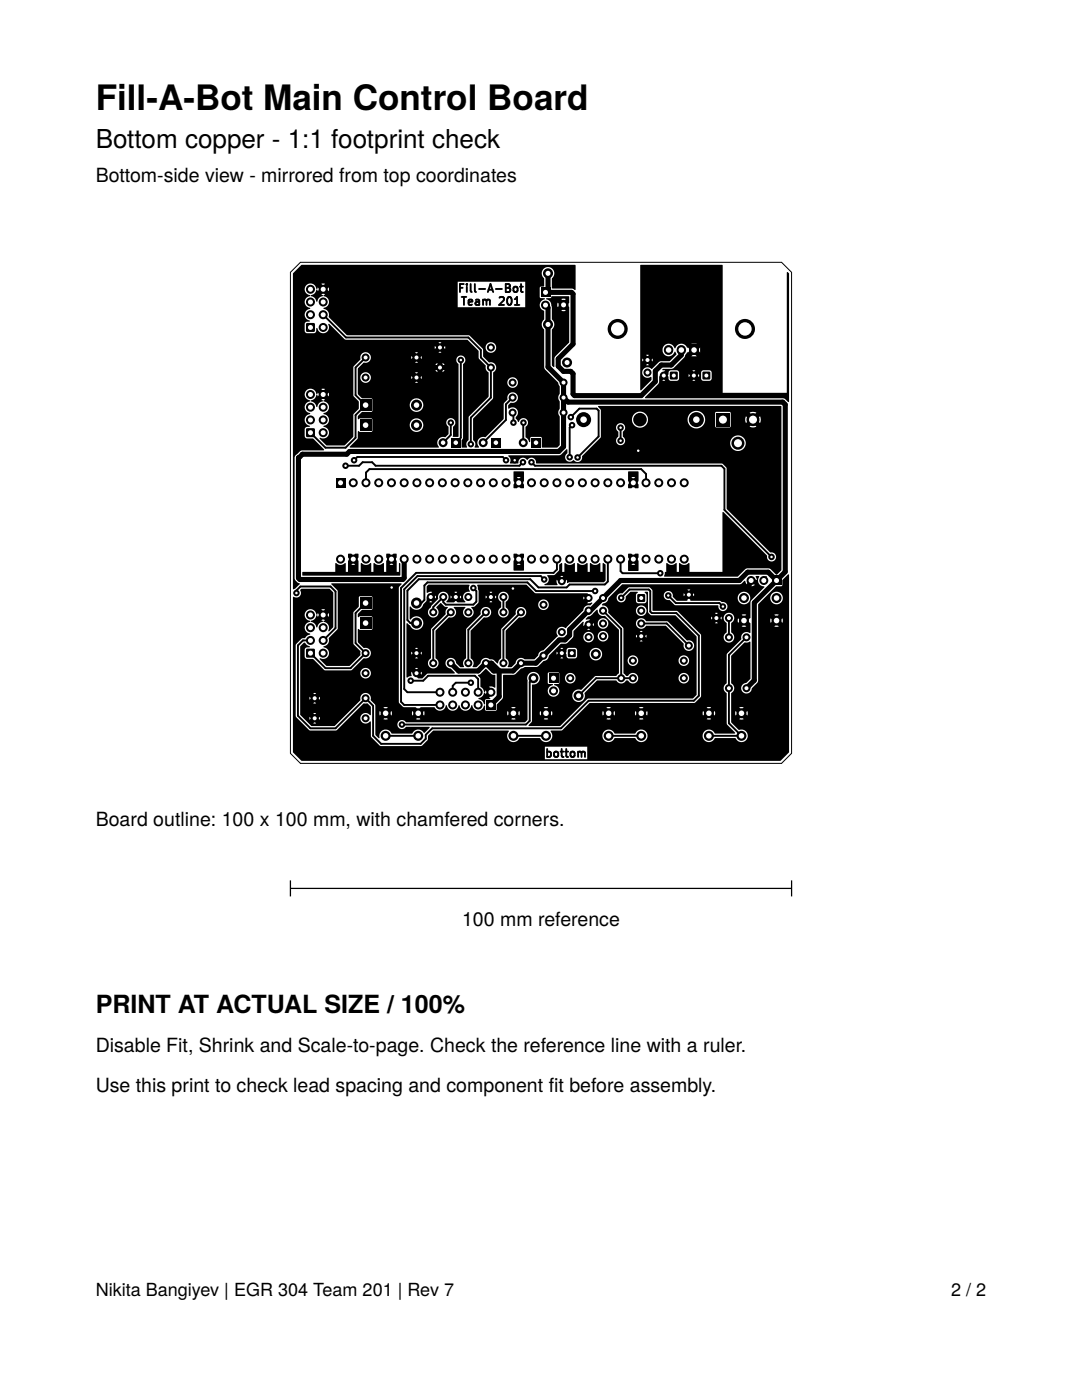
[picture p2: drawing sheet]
<svg xmlns="http://www.w3.org/2000/svg" width="216mm" height="279mm" viewBox="0 0 216 279" stroke-linecap="round" stroke-linejoin="round" font-family="sans-serif">
<defs><g id="words">
<text font-size="7" x="19.1" y="22">Fill-A-Bot Main Control Board</text>
<text font-size="5.2" x="19.1" y="29.6">Bottom copper - 1:1 footprint check</text>
<text font-size="5" x="19.1" y="202.2">PRINT AT ACTUAL SIZE / 100%</text>
<g font-size="3.9">
<text x="19.1" y="36.4">Bottom-side view - mirrored from top coordinates</text>
<text x="19.1" y="164.8">Board outline: 100 x 100 mm, with chamfered corners.</text>
<text x="92.2" y="184.8">100 mm reference</text>
<text x="19.1" y="210">Disable Fit, Shrink and Scale-to-page. Check the reference line with a ruler.</text>
<text x="19.1" y="218">Use this print to check lead spacing and component fit before assembly.</text>
</g>
<g font-size="3.6">
<text x="19.1" y="258.6">Nikita Bangiyev | EGR 304 Team 201 | Rev 7</text>
<text x="189.8" y="258.6">2 / 2</text>
</g>
</g></defs>
<g fill="none" stroke="#000" stroke-width=".38">
<path d="M91.8 57.4h.5M92.1 59.3h.9M92.5 56.7h-.7v1.6M92.6 59.3v1.6M93.1 56.7v.1M93.1 57.2v1.1M93.9 56.7v1.4l.2 .2M94.7 56.7v1.4l.3 .2M94.9 59.9h.7v1M95.6 57.7h1.2M96.4 59.9l.4-.1 .3 .2M96.4 59.8v1.1"/>
<path d="M97.3 58.3l.6-1.6 .5 1.6M97.5 57.8h.8M98.9 57.7h1.3M99.7 59.4l.6-.1 .2 .1 .1 .3-1 1.2h1M100.9 57.4h.6M100.9 56.7h.6l.2 .1 .1 .3-.3 .3a.43 .43 0 0 1 .4 .4 .43 .43 0 0 1-.4 .5h-.6zM101.4 59.3h.2a.85 .85 0 0 1 .5 .8 .85 .85 0 0 1-.5 .8 1.06 1.06 0 0 1-.2-1.6zM102.6 57.3l.4-.1 .3 .3v.5l-.3 .3-.4-.1-.2-.2zM102.7 59.7l.5-.4v1.6M103.7 57.2h.7M104 56.7v1.4l.4 .2M64.5 62.8l4.5 4.6h24.5l2.4 2.4v1.6l2 2v6l-3.9 4v5.3"/>
<path d="M73 71.4l-2.1 2v5.5l2.1 1.9-2.1 2.1v4.4l-1.9 2.1h-4.1l-3-3M91.9 71.8v15.5l-.9 1.1M93.5 60.3l.8-.1-.1-.3-.5-.1-.2 .2 .1 .8h.6M95.6 60.2h-.5a.31 .31 0 0 0-.2 .4 .31 .31 0 0 0 .2 .3l.5-.1M97.1 60l.2-.2 .4 .1 .1 1M97.1 60v.9M102.3 79.4l-1.4 1.3v3.1l-4.5 4.6M102.7 60.9h.9M70.6 91.9l.7-.7h29l.7 .7M73 96.3v-2l.7-.7h54.2l1 1v1.7M90 84.3v2.5l-1.6 1.6M102.3 82.4l.2 .1v1.8"/>
<path d="M104.4 92.2l-.7 .7h-28.7l-.7-.7h-2l-.7 .7h-2.6M104.4 84.3v4.1M106 92.2l.7 .7h37.2l.6 .6v8.3l9.5 9.3M113.9 83.2l1.7-1.7h3.5l.3 .5v5.1l-4.2 4.2M114.1 84.9l-.4 .4v5.9M123.8 85.4v2.6M59.1 118.3v-.5l.9-.7h6l.9 .9v7.4l-2.4 2.4M94.4 117.3l.7 .7v2.1l-.7 .6h-5.5l-.5-.5v-1.1l-2 2.1v1M100.4 119.1v3.1M108.6 115.7l-.7-.7h-24.6l-2.6 2.6v19.9l.6 .6h6.5M111.1 111.6v2l-.7 .7h-27.4l-3 3v22.8l.7 .6h7.1M118.7 118h-11.8l-1.7-1.8h-19.9l-.6 .6v3l-.6 .5h-1"/>
<path d="M121.3 111.6v4.5l-.6 .5h-7.1l-.5 .6h-5.7l-1.6-1.6h-22.2l-2.3 2.3v5.9l.6 .5h1.2M123.8 111.6v2.4l.4 .4h7.6M124 119.3l1.6-1.7h3.9l.3 .4v4.1l.2 .3h4.9l4.6 4.4v12l-1 1.1h-21l-5.5 5.5h-25.8l-1.2 1.2v.9l-1 1h-8l-1.6-1.6v-6l-1.4-1.5-6.1 6h-5l-2.4-2.5v-14.1l1-1h1.4M133.3 118.9l1.5 1.4h8.8l.7 .7M152.8 115.2l-.4 .4v.3M73 120.3l-2.1 2.1v6l2.1 1.9-3.1 3h-5l-3-3M82 135.8h2.5l.9-.9h9.3l.7 .6v2.6M90 122.2l-3.6 3.5v6.6M94 136.2h-3l-.7 .7v1.2M97 122.2l-3.5 3.5v6.6M103.9 122.2l-3.5 3.5v6.6M106.4 135.3l-.7 .8v7.8l-.8 .7h-24.7"/>
<path d="M120.3 121.9l3.7 3.6v9.8M126.3 135.3h-7.4l-3.5 3.5M127.9 124.4h5.1l4.4 4.4M145.5 123.3v3.9M148.9 127.2l-3.4 3.5v13.6l2.5 2.6h-6.5M76.9 146.9h6.5M102.5 146.9h6.5M109.2 149.5v1.6M109.2 150.1l.4-.1 .3 .3-.1 .7h-.6M110.7 150.1l.4-.1 .3 .3v.5l-.3 .3-.4-.1-.1-.2zM111.8 150h.7M112.1 149.5v1.3l.4 .3"/>
<path d="M112.8 150h.6M113 149.5v1.3l.4 .3M113.9 150.2l.2-.2 .5 .2 .1 .6-.2 .2-.4 .1-.2-.2zM115.4 150.2l.4-.2 .2 .2M115.4 150v1.1M116 150.2l.3-.2 .3 .1 .1 1M116 150.2v.9M121.4 146.9h6.5"/>
</g>
<g fill="#000">
<circle cx="61.9" cy="57.7" r=".9"/>
<circle cx="64.5" cy="57.7" r=".9"/>
<circle cx="109.4" cy="54.6" r="1"/>
<circle cx="61.9" cy="78.7" r=".9"/>
<circle cx="61.9" cy="60.3" r=".9"/>
<circle cx="61.9" cy="62.8" r=".9"/>
<circle cx="64.5" cy="65.4" r=".9"/>
<circle cx="64.5" cy="78.7" r=".9"/>
<circle cx="64.5" cy="60.3" r=".9"/>
<circle cx="64.5" cy="62.8" r=".9"/>
<circle cx="72.9" cy="71.4" r=".8"/>
<circle cx="73" cy="75.4" r=".8"/>
<circle cx="83.1" cy="71.4" r=".8"/>
<circle cx="83.1" cy="75.4" r=".8"/>
<circle cx="87.8" cy="69.4" r=".8"/>
<circle cx="87.8" cy="73.3" r=".8"/>
<circle cx="92" cy="71.9" r=".65"/>
<circle cx="98" cy="69.4" r=".8"/>
<circle cx="98" cy="73.3" r=".8"/>
<circle cx="102.3" cy="79.3" r=".8"/>
<circle cx="102.3" cy="76.3" r=".8"/>
<circle cx="108.8" cy="60.9" r=".9"/>
<circle cx="109.4" cy="64.8" r="1"/>
<circle cx="112.4" cy="60.9" r="1"/>
<circle cx="112.4" cy="79.3" r=".8"/>
<circle cx="112.4" cy="76.3" r=".8"/>
<circle cx="113.1" cy="72.4" r="1"/>
<circle cx="123.2" cy="65.7" r="2"/>
<circle cx="129.2" cy="71.9" r=".8"/>
<circle cx="129.2" cy="74.4" r=".8"/>
<circle cx="132.4" cy="74.9" r=".8"/>
<circle cx="138.4" cy="74.9" r=".8"/>
<circle cx="148.6" cy="65.7" r="2"/>
<circle cx="61.9" cy="81.3" r=".9"/>
<circle cx="61.9" cy="83.8" r=".9"/>
<circle cx="64.5" cy="86.4" r=".9"/>
<circle cx="64.5" cy="81.3" r=".9"/>
<circle cx="64.5" cy="83.8" r=".9"/>
<circle cx="69" cy="92.9" r=".65"/>
<circle cx="70.5" cy="96.4" r=".9"/>
<circle cx="70.6" cy="91.8" r=".65"/>
<circle cx="73" cy="96.3" r=".9"/>
<circle cx="75.6" cy="96.3" r=".9"/>
<circle cx="78.1" cy="96.3" r=".9"/>
<circle cx="80.6" cy="96.3" r=".9"/>
<circle cx="83.1" cy="80.9" r="1.1"/>
<circle cx="83.1" cy="84.8" r="1.1"/>
<circle cx="83.2" cy="96.4" r=".9"/>
<circle cx="85.7" cy="96.3" r=".9"/>
<circle cx="88.3" cy="96.3" r=".9"/>
<circle cx="88.4" cy="88.4" r=".9"/>
<circle cx="90" cy="84.4" r=".65"/>
<circle cx="90.8" cy="96.3" r=".9"/>
<circle cx="93.3" cy="96.3" r=".9"/>
<circle cx="93.9" cy="88.7" r=".65"/>
<circle cx="95.9" cy="96.4" r=".9"/>
<circle cx="96.4" cy="88.4" r=".9"/>
<circle cx="98.4" cy="96.3" r=".9"/>
<circle cx="101" cy="91.8" r=".65"/>
<circle cx="101" cy="96.3" r=".9"/>
<circle cx="102.3" cy="82.3" r=".8"/>
<circle cx="102.4" cy="84.4" r=".65"/>
<circle cx="102.7" cy="91.8" r=".65"/>
<circle cx="103.5" cy="96.3" r=".9"/>
<circle cx="104.3" cy="92.3" r=".65"/>
<circle cx="104.4" cy="88.4" r=".9"/>
<circle cx="104.5" cy="84.4" r=".65"/>
<circle cx="106" cy="96.3" r=".9"/>
<circle cx="106" cy="92.3" r=".65"/>
<circle cx="108.6" cy="96.4" r=".9"/>
<circle cx="111.1" cy="96.3" r=".9"/>
<circle cx="112.4" cy="82.3" r=".8"/>
<circle cx="113.7" cy="91.3" r=".65"/>
<circle cx="113.7" cy="96.3" r=".9"/>
<circle cx="113.9" cy="83.3" r=".65"/>
<circle cx="114.1" cy="84.9" r=".65"/>
<circle cx="115.2" cy="91.3" r=".65"/>
<circle cx="116.2" cy="96.3" r=".9"/>
<circle cx="116.5" cy="83.7" r="1.5"/>
<circle cx="118.7" cy="96.3" r=".9"/>
<circle cx="121.3" cy="96.4" r=".9"/>
<circle cx="123.8" cy="85.4" r=".65"/>
<circle cx="123.8" cy="87.9" r=".65"/>
<circle cx="123.8" cy="96.3" r=".9"/>
<circle cx="126.4" cy="96.3" r=".9"/>
<circle cx="127.3" cy="89.9" r=".65"/>
<circle cx="128.9" cy="96.3" r=".9"/>
<circle cx="131.4" cy="96.3" r=".9"/>
<circle cx="134" cy="96.4" r=".9"/>
<circle cx="136.5" cy="96.3" r=".9"/>
<circle cx="138.9" cy="83.7" r="1.5"/>
<circle cx="147.2" cy="88.5" r="1.3"/>
<circle cx="150.2" cy="83.7" r="1.3"/>
<circle cx="59.1" cy="118.4" r=".65"/>
<circle cx="67.9" cy="111.6" r=".9"/>
<circle cx="70.5" cy="111.6" r=".9"/>
<circle cx="73" cy="111.6" r=".9"/>
<circle cx="75.6" cy="111.6" r=".9"/>
<circle cx="78.1" cy="111.6" r=".9"/>
<circle cx="78.2" cy="117.2" r=".65"/>
<circle cx="80.6" cy="111.6" r=".9"/>
<circle cx="83.2" cy="111.6" r=".9"/>
<circle cx="85.7" cy="111.6" r=".9"/>
<circle cx="86" cy="119.2" r=".8"/>
<circle cx="88.3" cy="111.6" r=".9"/>
<circle cx="88.4" cy="119.2" r=".8"/>
<circle cx="90.8" cy="111.6" r=".9"/>
<circle cx="90.9" cy="119.2" r=".8"/>
<circle cx="93.3" cy="111.6" r=".9"/>
<circle cx="93.4" cy="119.2" r=".8"/>
<circle cx="94.4" cy="117.4" r=".65"/>
<circle cx="95.9" cy="111.6" r=".9"/>
<circle cx="98" cy="119.2" r=".8"/>
<circle cx="98.4" cy="111.6" r=".9"/>
<circle cx="100.4" cy="119.2" r=".8"/>
<circle cx="101" cy="111.6" r=".9"/>
<circle cx="102.3" cy="117.5" r=".65"/>
<circle cx="103.5" cy="111.6" r=".9"/>
<circle cx="106" cy="111.6" r=".9"/>
<circle cx="108.6" cy="111.6" r=".9"/>
<circle cx="108.6" cy="115.7" r=".65"/>
<circle cx="111.1" cy="111.6" r=".9"/>
<circle cx="112.1" cy="116" r=".8"/>
<circle cx="113.7" cy="111.6" r=".9"/>
<circle cx="116.2" cy="111.6" r=".9"/>
<circle cx="117.4" cy="119.3" r=".8"/>
<circle cx="118.7" cy="111.6" r=".9"/>
<circle cx="118.8" cy="117.9" r=".65"/>
<circle cx="120.3" cy="119.3" r=".8"/>
<circle cx="121.3" cy="111.6" r=".9"/>
<circle cx="123.8" cy="111.6" r=".9"/>
<circle cx="123.9" cy="119.3" r=".65"/>
<circle cx="126.4" cy="111.6" r=".9"/>
<circle cx="128.9" cy="111.6" r=".9"/>
<circle cx="131.4" cy="111.6" r=".9"/>
<circle cx="131.8" cy="114.4" r=".65"/>
<circle cx="133.4" cy="118.8" r=".65"/>
<circle cx="134" cy="111.6" r=".9"/>
<circle cx="136.5" cy="111.6" r=".9"/>
<circle cx="137.5" cy="118.7" r=".8"/>
<circle cx="148.4" cy="119.3" r="1"/>
<circle cx="149.9" cy="115.9" r=".9"/>
<circle cx="152.4" cy="115.9" r=".9"/>
<circle cx="153.9" cy="111.2" r=".65"/>
<circle cx="154.9" cy="119.4" r="1"/>
<circle cx="61.9" cy="125.3" r=".9"/>
<circle cx="61.9" cy="127.8" r=".9"/>
<circle cx="61.9" cy="122.7" r=".9"/>
<circle cx="62.8" cy="139.4" r=".8"/>
<circle cx="64.5" cy="125.3" r=".9"/>
<circle cx="64.5" cy="130.4" r=".9"/>
<circle cx="64.5" cy="127.8" r=".9"/>
<circle cx="64.5" cy="122.7" r=".9"/>
<circle cx="72.9" cy="130.4" r=".8"/>
<circle cx="72.9" cy="139.4" r=".8"/>
<circle cx="72.9" cy="134.3" r=".8"/>
<circle cx="81.9" cy="135.9" r=".65"/>
<circle cx="83.1" cy="130.4" r=".8"/>
<circle cx="83.1" cy="120.4" r="1.1"/>
<circle cx="83.1" cy="134.4" r=".8"/>
<circle cx="83.1" cy="124.3" r="1.1"/>
<circle cx="86.5" cy="132.4" r=".8"/>
<circle cx="86.5" cy="122.2" r=".8"/>
<circle cx="87.8" cy="138.1" r=".9"/>
<circle cx="89.9" cy="132.4" r=".8"/>
<circle cx="89.9" cy="122.2" r=".8"/>
<circle cx="90.3" cy="138.2" r=".9"/>
<circle cx="92.9" cy="138.1" r=".9"/>
<circle cx="93.4" cy="132.4" r=".8"/>
<circle cx="93.4" cy="122.2" r=".8"/>
<circle cx="93.9" cy="136.3" r=".65"/>
<circle cx="95.4" cy="138.1" r=".9"/>
<circle cx="96.9" cy="132.4" r=".8"/>
<circle cx="96.9" cy="122.2" r=".8"/>
<circle cx="97.9" cy="138.2" r=".9"/>
<circle cx="100.4" cy="132.4" r=".8"/>
<circle cx="100.5" cy="122.2" r=".8"/>
<circle cx="104" cy="132.4" r=".8"/>
<circle cx="104" cy="122.2" r=".8"/>
<circle cx="106.4" cy="135.4" r="1"/>
<circle cx="108.4" cy="120.7" r=".8"/>
<circle cx="108.4" cy="130.8" r=".8"/>
<circle cx="110.4" cy="137.9" r=".9"/>
<circle cx="112.1" cy="130.4" r=".8"/>
<circle cx="112.1" cy="126.2" r=".8"/>
<circle cx="113.8" cy="135.4" r=".8"/>
<circle cx="115.4" cy="138.9" r="1"/>
<circle cx="117.4" cy="121.8" r=".8"/>
<circle cx="117.4" cy="127.1" r=".8"/>
<circle cx="117.4" cy="124.6" r=".8"/>
<circle cx="118.9" cy="130.6" r="1"/>
<circle cx="120.3" cy="124.4" r=".8"/>
<circle cx="120.3" cy="127" r=".8"/>
<circle cx="120.3" cy="121.9" r=".8"/>
<circle cx="123.9" cy="135.4" r=".8"/>
<circle cx="126.3" cy="131.9" r=".8"/>
<circle cx="126.3" cy="135.4" r=".8"/>
<circle cx="127.9" cy="124.4" r=".8"/>
<circle cx="128" cy="127" r=".8"/>
<circle cx="128" cy="121.9" r=".8"/>
<circle cx="136.4" cy="131.9" r=".8"/>
<circle cx="136.4" cy="135.4" r=".8"/>
<circle cx="137.5" cy="128.9" r=".8"/>
<circle cx="142.9" cy="123.4" r=".8"/>
<circle cx="144.2" cy="121.1" r=".65"/>
<circle cx="145.4" cy="123.4" r=".8"/>
<circle cx="145.4" cy="127.2" r=".8"/>
<circle cx="145.4" cy="137.3" r=".8"/>
<circle cx="148.4" cy="123.9" r="1"/>
<circle cx="148.9" cy="127.2" r=".8"/>
<circle cx="149" cy="137.3" r=".8"/>
<circle cx="154.9" cy="123.9" r="1"/>
<circle cx="62.8" cy="143.3" r=".8"/>
<circle cx="73" cy="143.3" r=".8"/>
<circle cx="76.9" cy="142.4" r="1"/>
<circle cx="77" cy="146.9" r="1"/>
<circle cx="80.2" cy="144.6" r=".65"/>
<circle cx="83.4" cy="142.4" r="1"/>
<circle cx="83.5" cy="146.9" r="1"/>
<circle cx="87.8" cy="140.7" r=".9"/>
<circle cx="90.3" cy="140.7" r=".9"/>
<circle cx="92.9" cy="140.7" r=".9"/>
<circle cx="95.4" cy="140.7" r=".9"/>
<circle cx="102.4" cy="142.4" r="1"/>
<circle cx="102.4" cy="146.9" r="1"/>
<circle cx="108.9" cy="142.4" r="1"/>
<circle cx="108.9" cy="146.9" r="1"/>
<circle cx="121.4" cy="142.4" r="1"/>
<circle cx="121.5" cy="146.9" r="1"/>
<circle cx="127.9" cy="142.4" r="1"/>
<circle cx="128" cy="146.9" r="1"/>
<circle cx="141.5" cy="142.4" r="1"/>
<circle cx="141.5" cy="146.9" r="1"/>
<circle cx="147.9" cy="142.4" r="1"/>
<circle cx="147.9" cy="146.9" r="1"/>
</g>
<g fill="#000">
<path d="M58.5 54.5l1.7-1.6h54.6v5l-.7-.3h-3.9l-.1-2a1.28 1.28 0 0 0 .2-1.9 1.28 1.28 0 0 0-1.9 0 1.28 1.28 0 0 0 .2 1.9v1.5l-.7 .1-.2 .2v1.9l.2 .2h.8l-.1 .3a1.16 1.16 0 0 0-.8 1.5h-3v-5.1h-13.5v.4h-27.2l.4 .4 .4-.4h26.4v1h-25.7v-.2l-.3 .3h-.3v-.2a.5 .5 0 0 0-.9-.1 .5 .5 0 0 0 .2 .8 .5 .5 0 0 0 .7-.5h.3l.3 .4v-.5h25.7v3.7h16.5l.3 .5 .5 .2v1.7a1.39 1.39 0 0 0 0 2.1v3.4h-9.6a1.06 1.06 0 0 0-1.6-.7 1.06 1.06 0 0 0 0 1.8 1.06 1.06 0 0 0 1.6-.8v-.3h9.6v4.3l2.7 2.7h-8a1.06 1.06 0 0 0-1.6-.8 1.06 1.06 0 0 0 0 1.8 1.06 1.06 0 0 0 1.6-.7v-.3h8l.4 .9v1.5a1.15 1.15 0 0 0 0 1.5v1.5a1.15 1.15 0 0 0 0 1.5v5.7l-.5 .5h-3l-.1-1.9-.2-.2h-1.9l-.2 .2v.7l-.2 .1-.2-.5-.5-.5v-2a.94 .94 0 0 0 .1-1.6 .94 .94 0 0 0-1.5 .6l-.3-.4a.51 .51 0 0 1-.3-.5 .51 .51 0 0 1 .3-.5 1.11 1.11 0 0 0-.3-1.3 1.11 1.11 0 0 0-1.4 .1l-.1-.7 .5-.5a1.1 1.1 0 0 0 1.5-.9 1.1 1.1 0 0 0-1.3-1.2 1.1 1.1 0 0 0-.9 1.5l-.7 .8v3.1l-3.6 3.5a1.25 1.25 0 0 0-1.5 .5 1.25 1.25 0 0 0 .2 1.6h-.8l-.1-.1a1.03 1.03 0 0 0-.3-1.4v-4.2l4-4.1v-5.1a1.13 1.13 0 0 0 .5-1.5 1.13 1.13 0 0 0-1.4-.6l-1.1-1.1-.1-1.6-2.7-2.7h-24.4l-3.6-3.7a1.28 1.28 0 0 0-1.1-1.6l.1-.2a1.21 1.21 0 0 0 1.1-1.2 1.21 1.21 0 0 0-1.2-1.2l.4-.2-.4-.4-.4 .4 .3 .1-.1 .2a1.33 1.33 0 0 0-1 1.1h-.2a1.39 1.39 0 0 0-1.1-1.2v-.1a1.39 1.39 0 0 0 1.2-1.1l.2 .3 .4-.4-.4-.3-.2 .3a1.2 1.2 0 0 0-1.2-1.1 1.2 1.2 0 0 0-1.2 1.1 1.2 1.2 0 0 0 1.1 1.3v.1a1.21 1.21 0 0 0-1.1 1.2 1.21 1.21 0 0 0 1.1 1.2v.1a1.22 1.22 0 0 0-1.1 1.2 1.22 1.22 0 0 0 1 1.3l-.1 .1-.6 .1-.3 .3v1.4l.1 .4 .4 .1h1.4l.3-.3 .1-.7h.2a1.2 1.2 0 0 0 1.6 .9 1.2 1.2 0 0 0 .6-1.7h.2l3.3 3.1h24.2l.6 .5h-6.3l.3 .3 .3-.3h5.7l.9 .9h-5.9v-.1l-.2 .2-.4-.1a.4 .4 0 0 0-.5-.2 .4 .4 0 0 0-.3 .3h-.3l-.3-.2v.5l.3-.3 .3 .1a.4 .4 0 0 0 .4 .3 .4 .4 0 0 0 .4-.4h.4l.2 .3v-.4h5.9l.8 .8v.4h-7.4l-.3-.3-.3 .2h-4.7l.3 .3 .3-.3 12.1 .1v1.1l1.4 1.4a1.37 1.37 0 0 0 .6 1.5v4.7l-4 4.1-.1 4.7a1.23 1.23 0 0 0-.2 1.4h-1l-.1-.1v-1.4l.3-.4v-14.7a.93 .93 0 0 0 .3-1.4 .93 .93 0 0 0-1.4-.1h-7.1l-.1-.1-.2 .2h-.4a.4 .4 0 0 0-.4-.4 .4 .4 0 0 0-.4 .5h-.3l-.3-.3v.5l.3-.2h.3a.4 .4 0 0 0 .5 .4 .4 .4 0 0 0 .3-.5h.4l.2 .3 .1-.4h7.1a.89 .89 0 0 0-.1 1.2h-7.8l-.3-.3-.3 .3h8.4l.3 .3v.1h-2.8l-.4-.4-1.1 .1-.3 .3h.4v-.3h1v.3h3.2v.5h-3.3a.4 .4 0 0 0-.6-.3 .4 .4 0 0 0 0 .7 .4 .4 0 0 0 .6-.3v-.1h3.3v.6h-3.2v.4h-1v-.4h-.4l.4 .4h1l.4-.4h2.8v.4h-8.7l.3 .3 .3-.3h8.1v.9h-7.3l-.1-.1-.2 .2h-.4a.4 .4 0 0 0-.4-.4 .4 .4 0 0 0-.4 .4h-.3l-.3-.2v.1h-8.1a1.06 1.06 0 0 0-1.6-.7 1.06 1.06 0 0 0 0 1.8 1.06 1.06 0 0 0 1.6-.8v-.3h8.1v.4l.3-.3h.3a.4 .4 0 0 0 .4 .5 .4 .4 0 0 0 .4-.5h.4l.2 .3 .1-.4h7.3v1.2h-8.1l-.3-.3-.3 .3h8.7v4.3h-7a1.36 1.36 0 0 0-2.1-1 1.36 1.36 0 0 0 0 2.3 1.36 1.36 0 0 0 2.1-1v-.3h7l-.1 6.5-1-.1v-1.9a.92 .92 0 0 0 .4-1.2 .92 .92 0 0 0-1.2-.5 .92 .92 0 0 0-.5 1.2h-4.6l-.1-.2a1.36 1.36 0 0 0-2.2-.7 1.36 1.36 0 0 0 .4 2.3 1.36 1.36 0 0 0 1.9-1.4h4.6l.4 .5v1.4l-.6 .6a1.25 1.25 0 0 0-1.5 .5 1.25 1.25 0 0 0 .2 1.6h-17.8v-.2l1.6-1.6v-1.5l.4 .2h2.3l.2-.2-.1-2.4-2.4-.1-.3 .2-.1-.1v-.6l.8-.8h1.9l.2-.2-.1-2.4-1.9-.1-.9-.9v-5l1.1-1.2a1.1 1.1 0 0 0 1.5-.9 1.1 1.1 0 0 0-1.2-1.2 1.1 1.1 0 0 0-.9 1.5l-1.4 1.5v4.3h-6.4l.4 .4 .4-.4h5.6v1h-4.9v-.2l-.3 .3h-.3a.5 .5 0 0 0-.8-.4 .5 .5 0 0 0 0 .9 .5 .5 0 0 0 .8-.4v-.1h.3l.3 .4v-.5h4.9l.1 .5 1 1v1.4l-1.1 1.3v4.3l-1.7 1.8h-3.6l-1.4-1.3v-.2a1.22 1.22 0 0 0 1.8-.7 1.22 1.22 0 0 0-1.1-1.6l.1-.1a1.21 1.21 0 0 0 1-1.2 1.21 1.21 0 0 0-1.1-1.2l.1-.2a1.21 1.21 0 0 0 1.1-1.2 1.21 1.21 0 0 0-1.2-1.2l.4-.2-.4-.4-.4 .4 .3 .1-.1 .2a1.34 1.34 0 0 0-1 1.1l-.2-.1a1.34 1.34 0 0 0-1.1-1.1l.8-.5 .3-.7h.2l.1 .3 .4-.4-.4-.3-.2 .3a1.2 1.2 0 0 0-1.2-1.1 1.2 1.2 0 0 0-1.2 1.1 1.2 1.2 0 0 0 1.1 1.3v.1a1.21 1.21 0 0 0-1.1 1.2 1.21 1.21 0 0 0 1.1 1.2v.1a1.22 1.22 0 0 0-1.1 1.2 1.22 1.22 0 0 0 1 1.3l-.1 .1-.6 .1-.2 .2v1.7l.3 .3h1.3l2.2 2.2-.1 .2h-4.5l-1.3 1.3v24.2l.2 .4 .8 .7-1.2 1.1-.1-.1z" fill-rule="evenodd"/>
<path d="M107.9 57.5h1.8v1.8h-1.8z" fill-rule="evenodd"/>
<path d="M109 59.5h.8l.3-.4h3.4l.1 .6h-1.6l.4 .4 .5-.4h.7l-.1 .8-.3 .3h-.3a.5 .5 0 0 0-.5-.5 .5 .5 0 0 0-.4 .5h-.3l-.4-.4v.9l.4-.5h.3a.5 .5 0 0 0 .5 .6 .5 .5 0 0 0 .4-.6h.3l.4 .4v.8h-.7l-.5-.4-.4 .4h1.6v6.3l-2.9 3-.1 1.9-.1 .1-.4-.4v-7.1a1.39 1.39 0 0 0 0-2.1l-.1-2.7a1.36 1.36 0 0 0-1-1.4z" fill-rule="evenodd"/>
<path d="M127.8 52.9h16.4v15.7h-6.2l.5 .5 .5-.5h5.2v1.7h-4.5v-.9l-.4 .4h-.3v-.2a.55 .55 0 0 0-.9-.1 .55 .55 0 0 0 .2 .9 .55 .55 0 0 0 .7-.6h.3h-.1l.5 .5h4.5v.8h-5.2l-.5-.5-.5 .5h6.2v3.3h-2.2l-.1-.4-.4-.1h-3.3l.3 .3 .2-.3h1.5l-.3 .5h-4.4l-.4-.5h-1.2l-.4 .3-.1 .5-.2 .2-.4-.1a.4 .4 0 0 0-.6-.1 .4 .4 0 0 0 .1 .6 .4 .4 0 0 0 .5-.4h.4l.3 .8 .2 .3h-1l-.2-.3-.3 .3 3-.1 .3-.3v-1.2h4.4v.4h-.4v-.1l-.3 .2-.4-.1a.4 .4 0 0 0-.4-.2 .4 .4 0 0 0-.3 .4h-.4l-.3-.3v.5l.3-.2h.4a.4 .4 0 0 0 .4 .3 .4 .4 0 0 0 .3-.4h.4l.3 .3v-.4h.4v.8l.3 .4h-1.5l-.2-.3-.3 .3h3.3l.5-.4v-1.2h2.2v4h12.8v-24.1h.1l.3 .2v25.7l-1.1-.7h-27.6v-.2l2.7-2.8 .1-1.3 1.2-1.3h-.5v-.2l1.8-.1 .4-.2 2.1-2.1 .6-1h.2l.5-.5-.6-.4a1.35 1.35 0 0 0-1.3-.8 1.35 1.35 0 0 0-1.2 .9 1.27 1.27 0 0 0-1.9-.7 1.27 1.27 0 0 0-.2 2h-3.7l.3 .3 .3-.3 3.3 .1a1.36 1.36 0 0 0 1.9-.7l.3 .5-1 1h-3.7l-.1-.1-.2 .2h-.4a.4 .4 0 0 0-.4-.4 .4 .4 0 0 0-.4 .4h-.3l-.3-.2v.5l.3-.3 .3 .1a.4 .4 0 0 0 .5 .4 .4 .4 0 0 0 .3-.5h.4l.2 .3 .1-.4h3.7l-.4 .4h-1.9l-.8 .8h-1.4l-.3-.3-.3 .3h2l-.8 .7a1.1 1.1 0 0 0-1.6-.1 1.1 1.1 0 0 0-.1 1.5 1.1 1.1 0 0 0 1.5 .2l.1 .7-2.2 2z" fill-rule="evenodd"/>
<path d="M61.1 64.5h1.7v1.7h-1.7z" fill-rule="evenodd"/>
<path d="M71.8 79.7h2.3v2.3h-2.3z" fill-rule="evenodd"/>
<path d="M133.7 74.2h1.5v1.5h-1.5z" fill-rule="evenodd"/>
<path d="M137.5 68.8h1.9v2.1h-1.9z" fill-rule="evenodd"/>
<path d="M140.2 74.2h1.5v1.5h-1.5z" fill-rule="evenodd"/>
<path d="M61.1 85.5h1.7v1.7h-1.7z" fill-rule="evenodd"/>
<path d="M67 95.4h1.8v1.8h-1.8z" fill-rule="evenodd"/>
<path d="M71.8 83.8h2.3v2.1h-2.3z" fill-rule="evenodd"/>
<path d="M90 87.5h1.9v1.8h-1.9z" fill-rule="evenodd"/>
<path d="M98.1 87.5h1.8v1.8h-1.8z" fill-rule="evenodd"/>
<path d="M102.5 94.1h2l.1 1.2h-1.5l.4 .3 .4-.3h.7v.7l-.3 .3h-.3a.5 .5 0 0 0-.8-.4 .5 .5 0 0 0 0 .9 .5 .5 0 0 0 .8-.4v-.1h.3l.2 .4v.7h-.6l-.4-.3-.4 .3h-.6v-.7l.3-.4-.3-.3z" fill-rule="evenodd"/>
<path d="M106 87.5h1.8v1.8h-1.8z" fill-rule="evenodd"/>
<path d="M101.5 90.9h10.1l.4-.2 1.1-1.1 .1 .2v.6a.97 .97 0 0 0-.2 1.5 .97 .97 0 0 0 1.5-.1 .95 .95 0 0 0 1.2 .3 .95 .95 0 0 0 .5-1.1l3.7-3.7v-5.4l-.5-.7v-.2h36.4l.1 .1v2.5h-4.1l-.2-.5-.6 .6-.1-.5-.6-.2 .6-.6-.5-.2h-.5l-.3 .2h-3.8l-.2-.2h-2.7l-.2 .2v1.2h-2v-.2a1.76 1.76 0 0 0-1.9-1.4 1.76 1.76 0 0 0-1.6 1.6h-7.9v-.2a1.6 1.6 0 0 0-2.7-.8 1.6 1.6 0 0 0 .6 2.7h-2.5v-.2a.93 .93 0 0 0-1.5-.4 .93 .93 0 0 0 .2 1.5v.9a.93 .93 0 0 0-.2 1.5 .93 .93 0 0 0 1.4-.1 .93 .93 0 0 0-.3-1.4v-.9l.3-.4 .1-.5h2.6a1.6 1.6 0 0 0 2-1.7h7.9a1.76 1.76 0 0 0 1.7 1.9 1.76 1.76 0 0 0 1.8-1.9h2v1.5l.2 .2h2.7l.2-.2v-2.7h3.8l.6 .6-.6 .2-.1 .5-.6-.6-.2 1 .2 .3 .6-.6 .1 .5 .6 .2-.6 .6 .8 .2 .5-.2-.6-.6 .6-.2 .1-.5 .6 .6 .2-.8h4.1v4.7h-7.1a1.56 1.56 0 0 0-2.4-1.2 1.56 1.56 0 0 0 0 2.7 1.56 1.56 0 0 0 2.4-1.2v-.3h7.1v25.5l-.9 .9-1.5-1.2-4.4-.1-.4 .2-1.5 1.5h-14.6l-.1-.1 .2-.8 .2-.1v-1.6l.2-.1a1.33 1.33 0 0 0 1.9 0v1.7h.5v-1.6l.1-.1a1.35 1.35 0 0 0 1.9 0l.1 1.7h6.5l.1-11.9 8.8 8.7a.94 .94 0 0 0 .8 1.2 .94 .94 0 0 0 1.1-1.1 .94 .94 0 0 0-1.2-.8l-8.7-8.6v-8.1l-.9-1h-37.1a1.02 1.02 0 0 0-.6-1.1 1.02 1.02 0 0 0-1.3 .4 .97 .97 0 0 0-1.1-.4 .97 .97 0 0 0-.6 1.1h-1.5l-.1-.2a1.17 1.17 0 0 0-.4-1.4z" fill-rule="evenodd"/>
<path d="M125.4 94.1h2v1.2h-1.4l.4 .3 .3-.3h.7v.7l-.2 .3h-.3a.5 .5 0 0 0-.8-.4 .5 .5 0 0 0 0 .9 .5 .5 0 0 0 .8-.4v-.1h.3l.2 .4v.7h-.6l-.4-.3-.4 .3h-.7v-.7l.4-.4-.4-.3z" fill-rule="evenodd"/>
<path d="M142.9 82.4h2.6v2.6h-2.6z" fill-rule="evenodd"/>
<path d="M71.8 119.2h2.3v2.3h-2.3z" fill-rule="evenodd"/>
<path d="M60.4 114.1h6.5l.1-1.7a1.42 1.42 0 0 0 1.9 0l.1 1.7h.4v-2.1l.4-.4-.3-.3v-.7l.6-.1 .4 .4 .4-.4h.6v.7l-.2 .3h-.3a.5 .5 0 0 0-.8-.3 .5 .5 0 0 0 0 .8 .5 .5 0 0 0 .8-.3v-.2h.3l.2 .4v.8h-.6l-.4-.4-.4 .4h1.4v1.4h.5l.1-1.7a1.42 1.42 0 0 0 1.9 0l.1 1.7h.4l.1-1.7a1.42 1.42 0 0 0 1.9 0l.1 1.7h.5v-2.2l.3-.3-.3-.3v-.7l.6-.1 .4 .4 .4-.4h.6l.1 .7-.3 .3h-.3a.5 .5 0 0 0-.8-.3 .5 .5 0 0 0 0 .8 .5 .5 0 0 0 .8-.3v-.2h.3l.2 .4 .1 .8h-.7l-.4-.4-.4 .4h1.5v1.4h.4v-1.6l.3-.1-.1 2.5h-19.4l-.1-.1z" fill-rule="evenodd"/>
<path d="M85.2 117l.3-.3h8.1l.1 .2a1.17 1.17 0 0 0 0 1.2h-3l.3 .3 .2-.3h1.9a1.06 1.06 0 0 0-.7 .9h-.4v-.1l-.3 .2h-.3a.4 .4 0 0 0-.5-.4 .4 .4 0 0 0-.4 .4h-.3l-.3-.2v.5l.3-.3 .3 .1a.4 .4 0 0 0 .5 .4 .4 .4 0 0 0 .4-.5h.3l.3 .3v-.4h.4l.1 .6 .4 .6h-1.5l-.4-.3-.5 .3h-1.3l-.1-.2a1.06 1.06 0 0 0-.1-1.8 1.06 1.06 0 0 0-1.6 .8h-.4v-.1l-.3 .2h-.4a.4 .4 0 0 0-.6-.3 .4 .4 0 0 0 0 .7 .4 .4 0 0 0 .6-.3v-.1h.4l.3 .3v-.4h.4v.5l-.6 .7h-.6l-.3-.3-.2 .3h1.1l-.7 .7-.1 .3a1.08 1.08 0 0 0-.6 1.5 1.08 1.08 0 0 0 1.7 .3 1.08 1.08 0 0 0 0-1.7v-.1l.8-.9 .8 .7 .6 .1 .1 .2a1.28 1.28 0 0 0-.5 1.3l-2.9 2.9v3.8h-3.2l.3 .3 .3-.3h2.6v.9h-1.8l-.1-.1-.2 .2h-.4a.4 .4 0 0 0-.4-.4 .4 .4 0 0 0-.4 .4h-.3l-.3-.2v.5l.3-.3 .3 .1a.4 .4 0 0 0 .5 .3 .4 .4 0 0 0 .3-.4h.4l.2 .3 .1-.4h1.8v1.2h-2.6l-.3-.3-.3 .3h3.2a1.08 1.08 0 0 0-.6 1 1.08 1.08 0 0 0 .7 .9h-3.3l.3 .3 .3-.3 2.7 .1a1.1 1.1 0 0 0 1.4-.7 1.1 1.1 0 0 0-.6-1.4v-5.4l2.6-2.7a1.16 1.16 0 0 0 1.4-.6 1.16 1.16 0 0 0-.4-1.4l2.2-.1 .2 .1a1.09 1.09 0 0 0-.3 1.6 1.09 1.09 0 0 0 1.6 .1 1.09 1.09 0 0 0-.2-1.6l.7-.3 .8-.8v-2.3l-.3-1.1 .1-.1h9.7l1.9 1.7h10.3l.6 .6h-16.3v-.2a1.06 1.06 0 0 0-1.3-.7h-2.5l.2 .3 .3-.3h1.9a1.06 1.06 0 0 0-.7 .9h-.4v-.1l-.3 .2h-.3a.4 .4 0 0 0-.5-.4 .4 .4 0 0 0-.3 .4h-.4l-.3-.2v.5l.3-.3 .4 .1a.4 .4 0 0 0 .4 .4 .4 .4 0 0 0 .4-.5h.3l.3 .3v-.4h.4a1.29 1.29 0 0 0 .6 1.1l-1.8 .1-.3-.3-.2 .3h2.3v1a1.1 1.1 0 0 0-.4 1.6 1.1 1.1 0 0 0 1.7 0 1.1 1.1 0 0 0-.4-1.6v-1.1l.5-.5 .1-.6h15.7l-.1 .4h-.4l-.3-.3v.5l.3-.2h.4a.4 .4 0 0 0 .2 .3 .4 .4 0 0 0 .4-.1l-.5 .8 .9-.2 .1 .2-.2 .2h-8.5v-.2a1.06 1.06 0 0 0-1.8-.5 1.06 1.06 0 0 0 .4 1.8 1.06 1.06 0 0 0 1.4-1.1h8.5l-.2 .2a1.19 1.19 0 0 0-1.4 1.1l-3.4 3.4h-.2a1.11 1.11 0 0 0-1.5 .2 1.11 1.11 0 0 0 0 1.5l-2.8 2.8a1.17 1.17 0 0 0-1.1 1.1l-.8 .7h-1.9a1.11 1.11 0 0 0-1.2-.2 1.11 1.11 0 0 0-.6 1l-.8 .7-.7 .1-.1-.2a1.14 1.14 0 0 0-.4-1.7v-5.4l2.6-2.7a1.1 1.1 0 0 0 1.5-.8 1.1 1.1 0 0 0-1.2-1.3 1.1 1.1 0 0 0-.9 1.5l-2.9 2.9v5.9l-.5 .5-.2 .5-.9-.7-.7-.1a1.1 1.1 0 0 0-1.2-.2 1.1 1.1 0 0 0-.6 1l-.8 .7-.7 .1-.1-.2a1.14 1.14 0 0 0-.4-1.7v-5.4l2.6-2.7a1.1 1.1 0 0 0 1.5-.9 1.1 1.1 0 0 0-1.2-1.2 1.1 1.1 0 0 0-.9 1.5l-2.9 2.9-.1 5.9a1.16 1.16 0 0 0-.3 1.7h-.7l-.9-.7a1.08 1.08 0 0 0-1-1.1 1.08 1.08 0 0 0-1.1 1.1 1.08 1.08 0 0 0 1.1 1l.7 .8h-6.5l-.1-.1-.2 .2h-.4a.4 .4 0 0 0-.6-.3 .4 .4 0 0 0 0 .7 .4 .4 0 0 0 .6-.3v-.1h.4l.2 .3 .1-.4 6.6 .1-.2 .1h-5.2l-1.1 1h-.8l-1.4-1.3v.8l-1 .3v-10.8h.2l.5 .4a1.4 1.4 0 0 0 2.1 .7 1.4 1.4 0 0 0 .1-2.2 1.4 1.4 0 0 0-2.1 .4l-.2-.2 .1-2.5a1.44 1.44 0 0 0 1.5 .7 1.44 1.44 0 0 0 1.2-1.1l.6-.7 .1-.7 1-1.1-1.1 .2z" fill-rule="evenodd"/>
<path d="M102.5 110.5h.6l.4 .4 .4-.4h.6l.1 .7-.3 .3h-.3a.5 .5 0 0 0-.8-.3 .5 .5 0 0 0 0 .8 .5 .5 0 0 0 .8-.3v-.2h.3l.2 .4 .1 .8h-.7l-.4-.4-.4 .4h1.5l-.1 1.1-2 .1v-2l.3-.3-.3-.4z" fill-rule="evenodd"/>
<path d="M109.2 114.8l1.5-.1 .8-.9 .1-1.1 .4-.3 .2 .1v1.6h.4l.1-1.7a1.42 1.42 0 0 0 1.9 0l.1 1.7h.5v-1.7a1.41 1.41 0 0 0 2 0l.1 1.7h.4l.1-1.7a1.42 1.42 0 0 0 1.9 0l.1 1.7h.4l.1-1.7 .5 .3v2.3h-9l.3 .3 .3-.3h8.4v.8l-.3 .4h-6.9l-.4 .2-.1-.7-.7 .6a.4 .4 0 0 0 0-.6 .4 .4 0 0 0-.6 0 .4 .4 0 0 0 0 .6l-.7-.6 .1 1.1h-2.5l-.1-.2a1.05 1.05 0 0 0 .9-.7 1.05 1.05 0 0 0-.3-1.1z" fill-rule="evenodd"/>
<path d="M125.4 110.5h.6l.4 .4 .3-.4h.6l.1 .7-.2 .3h-.3a.5 .5 0 0 0-.8-.3 .5 .5 0 0 0 0 .8 .5 .5 0 0 0 .8-.3v-.2h.3l.2 .4v.8h-.7l-.3-.4-.4 .4h1.4v1.2h-2l-.1-2 .4-.3-.4-.4z" fill-rule="evenodd"/>
<path d="M127.2 118.6h1.5v1.5h-1.5z" fill-rule="evenodd"/>
<path d="M154 115h1.8v1.8h-1.8z" fill-rule="evenodd"/>
<path d="M58.5 119.1a1.01 1.01 0 0 0 1.3-.1 1.01 1.01 0 0 0 .1-1.3l.3-.2h5.6l.7 .8v3.3h-2.4l.4 .4 .4-.4h1.6v1h-.9v-.2l-.3 .3h-.3v-.2a.5 .5 0 0 0-.9-.1 .5 .5 0 0 0 .2 .8 .5 .5 0 0 0 .7-.5h.3l.3 .4v-.5h.9v2.5l-.8 .9-.2-.1a1.32 1.32 0 0 0-1-1.9l.4-.2-.4-.4-.4 .4 .3 .2a1.54 1.54 0 0 0-1.1 1.2l-.2-.1a1.34 1.34 0 0 0-1.1-1.1v-.1a1.44 1.44 0 0 0 1.2-1.1l.2 .3 .4-.4-.4-.3-.2 .3a1.2 1.2 0 0 0-1.2-1.1 1.2 1.2 0 0 0-1.2 1.1 1.2 1.2 0 0 0 1.1 1.3v.1a1.21 1.21 0 0 0-1.1 1.2 1.21 1.21 0 0 0 1.1 1.2l-.7 .4-.3 .4-.7 .2-1.2 1.3 .1 14.3 2.7 2.7h5.2l5.6-5.4h.7l.7 .6v1.6l-.2 .1a1.07 1.07 0 0 0-1.6-.1 1.07 1.07 0 0 0 .1 1.6 1.07 1.07 0 0 0 1.6-.2l.1 .1v2.9l2 1.9h8.1l1.2-1.2 .1-.9 1.1-1h14.9l.1 .1a1.3 1.3 0 0 0 .3 2 1.3 1.3 0 0 0 1.9-.6h4.1a1.3 1.3 0 0 0 1.9 .6 1.3 1.3 0 0 0 .2-2l2.3-.2 5.5-5.4h20.8l1.4-1.3-.1-12.4-4.7-4.7-4.9-.1v-3.9l-.6-.7h-4l-1.4 1.2a.93 .93 0 0 0-1.1 .9 .93 .93 0 0 0 1 .9 .93 .93 0 0 0 .8-1.2l.9-.9h1.4v.2l-.3 .4 .1 1.4 .3 .3h1.3l.4-.5v-1.2l-.4-.5 .6-.1 .1 3.7h-.3a1.06 1.06 0 0 0-1.6-.8 1.06 1.06 0 0 0 0 1.8 1.06 1.06 0 0 0 1.6-.8v-.2h.3l.1 .5 .6 .5h4.8l4.2 4.2v1.7h-.5v-.2a1.2 1.2 0 0 0-1.5-.7l-3.8-3.8h-4.3a1.09 1.09 0 0 0-1.6-.3 1.09 1.09 0 0 0 .1 1.7 1.09 1.09 0 0 0 1.6-.5h3.8l1.1 1.1h-6.2l.2 .3 .3-.3h5.7l.9 .9h-5.8v-.2l-.3 .2h-.3a.4 .4 0 0 0-.5-.3 .4 .4 0 0 0-.4 .4h-.3l-.3-.3v.6l.3-.3h.3a.4 .4 0 0 0 .5 .4 .4 .4 0 0 0 .4-.5h.3l.3 .4v-.4h5.8l1.2 1.1h-7.8l-.3-.3-.2 .3h8.3l.4 .5a1.07 1.07 0 0 0 .9 1.4 1.07 1.07 0 0 0 1.2-1.2h.5v3h-1.5v-.2a1.06 1.06 0 0 0-1.2-.7 1.06 1.06 0 0 0-.9 .9h-8.1v-.2a1.06 1.06 0 0 0-1.7-.4 1.06 1.06 0 0 0 .3 1.7 1.06 1.06 0 0 0 1.4-1.1h8.1v.3a1.06 1.06 0 0 0 1.2 .9 1.06 1.06 0 0 0 .9-1.2h1.5v3.5h-1.5v-.2a1.06 1.06 0 0 0-1.8-.4 1.06 1.06 0 0 0 .4 1.7 1.06 1.06 0 0 0 1.4-1.1h1.5v3.4l-.8 .8h-20.8l-1.9 1.8h-7l.5 .4 .4-.4h6.1l-1.1 1.1h-4.2l-.1-.4-.4 .4h-.2a.55 .55 0 0 0-.6-.5 .55 .55 0 0 0-.5 .6l-.6-.5v.9l.4-.4h.2a.56 .56 0 0 0 .6 .5 .56 .56 0 0 0 .5-.6h.2v.1l.4 .4 .1-.5h4.2l-1.3 1.2h-3.7l-.4-.4-.5 .4h4.6l-1.3 1.4h-6.3v-.2l.6-.8 .1-7.3a1.29 1.29 0 0 0 1.5-1.2 1.29 1.29 0 0 0-1.5-1.3 1.29 1.29 0 0 0-.9 1.8v5.3h-3.3l.5 .4 .4-.4h2.4v1.1h-1.6l-.1-.4-.4 .4h-.2a.55 .55 0 0 0-.6-.5 .55 .55 0 0 0-.5 .6h-.2l-.4-.5-.1 .4h-16.5l-.1-.4-.4 .4h-.2v-.2a.55 .55 0 0 0-.7-.3 .55 .55 0 0 0-.4 .6l-.6-.5-.1 .4h-4l-.1-.4-.4 .4h-.2v-.2a.55 .55 0 0 0-.7-.3 .55 .55 0 0 0-.4 .6l-.6-.5v.9l.4-.4h.2a.55 .55 0 0 0 .6 .5 .55 .55 0 0 0 .5-.6h.2v.1l.4 .4 .1-.5h4l.1 .5 .6-.4a.55 .55 0 0 0 .6 .5 .55 .55 0 0 0 .5-.6h.2v.1l.4 .4 .1-.5h16.5l.1 .5 .4-.4h.2a.55 .55 0 0 0 .6 .5 .55 .55 0 0 0 .5-.6h.2v.1l.4 .4 .1-.5h1.6v1.2h-2.4l-.4-.4-.5 .4h-18.1l-.5-.4-.4 .4h-5.6l-.5-.4-.4 .4h28.8l-.6 .7-23.7-.1a.93 .93 0 0 0-1.4-.1 .93 .93 0 0 0 .1 1.4 .93 .93 0 0 0 1.4-.4l4.6 .1v.2l-1.1 1a1.38 1.38 0 0 0-2.4 .1h-4.1a1.3 1.3 0 0 0-1.6-.7 1.3 1.3 0 0 0-.8 1.6h-.2l-.6-.7v-5.8l-.9-1.1a1.09 1.09 0 0 0-1.3-1.4h-10.2l.3 .3 .3-.3h9.5a1.07 1.07 0 0 0-.7 .9h-8.1v-.1l-.2 .2h-.4a.4 .4 0 0 0-.4-.4 .4 .4 0 0 0-.4 .5h-.3l-.3-.3v.5l.3-.2h.3a.4 .4 0 0 0 .4 .3 .4 .4 0 0 0 .4-.4h.4l.2 .3v-.4h8.1v.5l-.6 .7h-8.2l-.3-.3-.3 .3h8.8l-2 1.9h-6.8l.3 .3 .3-.3h6.2l-.9 .9h-4.6v-.1l-.2 .2-.4-.1a.4 .4 0 0 0-.5-.2 .4 .4 0 0 0-.3 .4h-.3l-.3-.3v.5l.3-.2h.3a.4 .4 0 0 0 .4 .3 .4 .4 0 0 0 .4-.4h.4l.2 .3v-.4h4.6l-1.1 1.2h-4.2l-.3-.3-.3 .3h4.8l-.6 .5h-4.5l-2.3-2.2v-13.7l.7-.7h.2l.4 .4 .6 .3v.2h-.6l-.3 .3v1.7l.3 .3h1.3l2.4 2.3h5.2l2.4-2.4a1.11 1.11 0 0 0 1.5-1.1 1.11 1.11 0 0 0-1.5-1l-1.1-1.2v-2.5h2.8l.1-2.4-.2-.2h-2.3l-.3 .2-.1-.6 .8-.9 2-.1 .1-2.4-.2-.2-2.4 .1-.1 1.9-1.1 1.3v6.1l1.4 1.6v.8l-2.2 2.1h-4.5l-1.4-1.3v-.2a1.22 1.22 0 0 0 1.8-.7 1.22 1.22 0 0 0-1.1-1.6l.1-.1a1.28 1.28 0 0 0 1-1.7l1.8-1.9v-7.4l-1.3-1.4v-.2h14v.2l-.5 .7v16.9h-5.6v-.2a1.06 1.06 0 0 0-1.8-.4 1.06 1.06 0 0 0 .4 1.7 1.06 1.06 0 0 0 1.4-1.1h5.6v6l.9 .9 2.5 .1h-6.5l.4 .4 .5-.4h5.6l.4 .4 .6-.5 2.7 .1a1.22 1.22 0 0 0 1.3 .6 1.22 1.22 0 0 0 1-1.1l.2 .1a1.21 1.21 0 0 0 1.2 1 1.21 1.21 0 0 0 1.2-1.1l.1 .1a1.21 1.21 0 0 0 1.2 1 1.21 1.21 0 0 0 1.2-1.1l.1 .1a1.22 1.22 0 0 0 1.2 1 1.22 1.22 0 0 0 1.3-1l.1 .1v.7l.2 .2h1.9l.2-.1v-1.1l1.1-1.1 .2-.4v-4.4l2.2-.1 1.4-1.2 .7-.3h2.5l1.3-1.2a1.15 1.15 0 0 0 1-1.1l2.4-2.3h.9l.4-.2 1.1-1.1 .2-1.3 1.8-1.8 .2 .1-.1 .7 1.3-1.3-.7 .1-.1-.2 .4-.5 .6-.2 1.2-1.1h.2a1.16 1.16 0 0 0 1.4 1.2l1.4 1.4h-.7a1.06 1.06 0 0 0-1.2-.9 1.06 1.06 0 0 0-.9 1.1h-.8v-.1l-.3 .2h-.4a.4 .4 0 0 0-.6-.3 .4 .4 0 0 0 0 .7 .4 .4 0 0 0 .6-.3v-.1h.4l.3 .3v-.4h.8v.2a1.06 1.06 0 0 0 1.2 .8 1.06 1.06 0 0 0 .9-1.2h.7l1.4 1.4h-5.8l-.2-.3-.3 .3h6.3v1.2h-2.1a1.06 1.06 0 0 0-1.2-1 1.06 1.06 0 0 0-.9 1.1h-.8v-.2a1.06 1.06 0 0 0-1.8-.4 1.06 1.06 0 0 0 .4 1.7 1.06 1.06 0 0 0 1.4-1.1l.8 .1a1.06 1.06 0 0 0 1.1 .9 1.06 1.06 0 0 0 1-1.1h2.1v3.6h-3.4v-.2a1.26 1.26 0 0 0-.9-1 1.26 1.26 0 0 0-1.3 .5h-2.7l-.2-.4-.3-.1h-2.9l.3 .3 .3-.3h1l-.3 .3-.1 .6-.5 .1a.4 .4 0 0 0-.4-.4 .4 .4 0 0 0-.4 .4h-.3l-.3-.2v.5l.3-.3 .3 .1a.4 .4 0 0 0 .5 .3 .4 .4 0 0 0 .3-.4h.4l.2 .8 .3 .3h-1l-.3-.3-.3 .3 3.1-.1 .2-.3 .1-1.2h2.7l-.1 .1a1.26 1.26 0 0 0 .8 1.9 1.26 1.26 0 0 0 1.5-1.3h3.4v3.8l-.5 .6h-4.1l-.5 .3h-3.6v-.2a1.06 1.06 0 0 0-1.5-.6h-1.7l-.2-.2-2 .1-.1 2 .2 .2h.7l.1 .2a1.17 1.17 0 0 0-1 1.4 1.17 1.17 0 0 0 1.5 .8 1.17 1.17 0 0 0 .6-1.6l-.8-.7 .1-.1h.7l.2-.2v-1.9h1.7l-.1 .1a1.06 1.06 0 0 0 .2 1.8 1.06 1.06 0 0 0 1.4-1.1h3.6l-2.4 2.4a1.28 1.28 0 0 0-1.8 .8 1.28 1.28 0 0 0 1 1.6 1.28 1.28 0 0 0 1.5-1.2v-.5l2.4-2.5h3.9a1.15 1.15 0 0 0 2 0h.3a1.08 1.08 0 0 0 1.7 .3 1.08 1.08 0 0 0-.1-1.7 1.08 1.08 0 0 0-1.6 .5h-.4l-.5-.6v-9l-3-3a1.24 1.24 0 0 0-1.3-1.5 .68 .68 0 0 1 .7-.5l.5-.5 .1-.5 2.8-2.7h23.4l1-.7 .4 .7 .4-.9a.5 .5 0 0 0 .3 .6 .5 .5 0 0 0 .6-.2 .5 .5 0 0 0-.2-.7l.9 .4-.2-.8h.6l.1 .2a1.15 1.15 0 0 0 .1 1.5h-1l-.5-.2-.2 .5 .7-.3h1l.9 .4-.5 .6h-14.8l.2 .3 .3-.3h14.3l-1.5 1.6h-.8v-.2a1.26 1.26 0 0 0-1-1 1.26 1.26 0 0 0-1.2 .5h-9v-.2l-.3 .2h-.4a.4 .4 0 0 0-.4-.3 .4 .4 0 0 0-.4 .4h-.3l-.3-.3v.6l.3-.3h.3a.4 .4 0 0 0 .5 .4 .4 .4 0 0 0 .3-.5h.4l.3 .4v-.4h9a1.26 1.26 0 0 0 .6 2 1.26 1.26 0 0 0 1.6-1.3h.8l-.7 .6-.1 1.1h-4.5l-.1-.2a1.04 1.04 0 0 0-1.1-.7l-.4-.2h-5.8l-.4-.5-.4 .5h-1.9l-.9-.8a.93 .93 0 0 0-.8-1.1 .93 .93 0 0 0-1 1 .93 .93 0 0 0 1.2 .8l1.2 1 8.5 .1a.92 .92 0 0 0 .9 1.1 .92 .92 0 0 0 1-1h4.5v1.7h-1.7l.5 .4 .4-.4h.8v.5h-3.2v-.2a1.06 1.06 0 0 0-1.3-.7h-2.5l.2 .3 .3-.3h1.9a1.07 1.07 0 0 0-.7 .9h-.4v-.1l-.3 .2h-.3a.4 .4 0 0 0-.5-.4 .4 .4 0 0 0-.4 .4h-.3l-.3-.2v.5l.3-.3 .3 .1a.4 .4 0 0 0 .5 .4 .4 .4 0 0 0 .4-.5h.3l.3 .3v-.4h.4a1.34 1.34 0 0 0 .6 1.1l-1.8 .1-.3-.3-.2 .3h2.3v1.8a1.08 1.08 0 0 0-.5 1.5 1.08 1.08 0 0 0 1.6 .3 1.08 1.08 0 0 0 0-1.6l-.2-.2 .1-1.9a1.06 1.06 0 0 0 .5-1.1h3.2l-.5 .6h-.2a.55 .55 0 0 0-.6-.5 .55 .55 0 0 0-.5 .5l-.6-.4v.9l.4-.5 .2 .1a.56 .56 0 0 0 .6 .5 .56 .56 0 0 0 .5-.6h.2l.5 .6v.6h-.8l-.4-.4-.5 .4h1.7v1.2l-.1 .1a1.12 1.12 0 0 0-1.3 .1 1.12 1.12 0 0 0-.4 1.2l-2.9 2.9v5.9a1.15 1.15 0 0 0 0 2v2.8h-24l.4 .4 .5-.4h5.6l.4 .4 .5-.4h12.6l.5 .4 .4-.4h3.1v1.1h-2.3l-.1-.4-.4 .4h-.2a.55 .55 0 0 0-.6-.5 .55 .55 0 0 0-.5 .6l-.6-.5-.1 .4h-11l-.1-.4-.4 .4h-.2v-.2a.55 .55 0 0 0-.7-.3 .55 .55 0 0 0-.4 .6l-.6-.5-.1 .4h-4l-.1-.4-.4 .4h-.2v-.2a.55 .55 0 0 0-.7-.3 .55 .55 0 0 0-.4 .6l-.6-.5v.9l.4-.4h.2a.56 .56 0 0 0 .6 .5 .56 .56 0 0 0 .5-.6h.2v.1l.4 .4 .1-.5h4l.1 .5 .6-.4a.55 .55 0 0 0 .6 .5 .55 .55 0 0 0 .5-.6h.2v.1l.4 .4 .1-.5h11l.1 .5 .6-.4a.55 .55 0 0 0 .6 .5 .55 .55 0 0 0 .5-.6h.2v.1l.4 .4 .1-.5h2.3v1.2h-3.1l-.4-.4-.5 .4h-12.6l-.5-.4-.4 .4h-5.6l-.5-.4-.4 .4h24l.1 1.1 1.6 1.7-.1 .1h-4a1.27 1.27 0 0 0-1.3-.8 1.27 1.27 0 0 0-1.1 1.2h-11v-.2a1.31 1.31 0 0 0-1.2-1 1.31 1.31 0 0 0-1.3 .8h-4.1a1.27 1.27 0 0 0-1.9-.6 1.27 1.27 0 0 0 0 2.1 1.27 1.27 0 0 0 1.9-.6h4.1a1.3 1.3 0 0 0 1.5 .8 1.3 1.3 0 0 0 1-1.3h11v.1a1.31 1.31 0 0 0 1.1 1.2 1.31 1.31 0 0 0 1.4-.8h4.1a1.29 1.29 0 0 0 1.7 .7 1.29 1.29 0 0 0 .6-1.7 1.29 1.29 0 0 0-1.7-.7l-1.5-1.5v-5.7a1.19 1.19 0 0 0 0-2.1v-5.4l2.6-2.7h.6l.5-.2 .1 .2v7.2l-.8 .9a1.07 1.07 0 0 0-1 1.1 1.07 1.07 0 0 0 1.1 1 1.07 1.07 0 0 0 1-1.1l1.1-1 .2-.4v-15.3l3.5-3.6 1.2-.1 .1-1.2 1.3-1.1v4.7h-1.2a1.26 1.26 0 0 0-1.9-1 1.26 1.26 0 0 0 0 2.1 1.26 1.26 0 0 0 1.9-1v-.1h1.2v3.4h-2.9l.4 .4 .5-.4h2v1.1h-1.2l-.1-.4-.4 .4h-.2a.55 .55 0 0 0-.6-.5 .55 .55 0 0 0-.5 .5l-.6-.4v.9l.4-.5 .2 .1a.56 .56 0 0 0 .6 .5 .56 .56 0 0 0 .5-.6h.2l.4 .5 .1-.5h1.2v1.2h-2l-.5-.4-.4 .4h2.9v16.2h-9.9l.5 .4 .4-.4h9v1.1h-8.2l-.1-.4-.4 .4h-.2v-.2a.55 .55 0 0 0-.7-.3 .55 .55 0 0 0-.4 .6h-.2l-.4-.5v.9l.4-.4h.2a.55 .55 0 0 0 .6 .5 .55 .55 0 0 0 .5-.6h.2v.1l.4 .4 .1-.5h8.2v1.2h-9l-.4-.4-.5 .4h9.9v6.6l-1.3 1.4h-38.9v-2.5h-8.5v2.5h47.4l-.3 .3h-95.6l-1.7-1.7z" fill-rule="evenodd"/>
<path d="M61.1 129.5h1.7v1.7h-1.7z" fill-rule="evenodd"/>
<path d="M71.8 123.3h2.3v2.1h-2.3z" fill-rule="evenodd"/>
<path d="M95.4 134.7l.5-.2 1.1-1 1 1 .8 .2v2.5l-.8-.2-.4 .1 .6 .6a.5 .5 0 0 0-.8 .4 .5 .5 0 0 0 .8 .5l-.6 .6 .2 .1v.2l-.9 .1-.1 .9-.2 .1-.1-.1a1.35 1.35 0 0 0-1-1l.1-.2a1.4 1.4 0 0 0 1-1.1l.3 .3 .3-.4-.3-.3-.1 .3h-.2l-.2-.6-.5-.4v-1.6z" fill-rule="evenodd"/>
<path d="M97 139.8h1.8v1.8h-1.8z" fill-rule="evenodd"/>
<path d="M109.5 134.4h1.8v1.8h-1.8z" fill-rule="evenodd"/>
<path d="M113.4 129.6h1.4v1.5h-1.4z" fill-rule="evenodd"/>
</g>
<path d="M133.4 69.8v.1M136 69.8v.1" fill="none" stroke="#000" stroke-width="1.9"/>
<path d="M109.4 54.5v3.3l-.6 .6h5.2l.3 .3v10l-2.9 2.9v1.5l1 1h1.5l.4 .5v4.1l.3 .3h13.4l2.8-2.9v-2.1l1.1-1.1h2l2.1-2v-1.1M108.8 60.9l.6 .5v11.8l3 3.2v12.7l-.9 1h-41.8l-.5 .6h-8.9l-.7 .7v24l.2 .3h20.5l.3-.3v-3.8M112.4 79.4l1 .8h42.8l.5 .6v33.3l-6.2 6.2v15.5l-1.6 1.6M154.9 115.9l-1.6-1.7h-4.1l-1.7 1.7h-23.7l-6.4 6.4M90 132.3l1.5 1.6h3.9l1.6-1.6M97 132.3h1.1l1.5 1.6v5.1l-1.7 1.7M117.5 121.9l-3.8 3.7v1.2l-1 .9h-1.1l-4.7 4.6h-3l-1.5 1.6h-3.9l-1.5-1.6" fill="none" stroke="#000" stroke-width="1"/>
<path d="M57.9 54.3l2.1-1.9h95.9l2 1.9v96l-2 2.1h-95.9l-2.1-2.1z" fill="none" stroke="#000" stroke-width=".2"/>
<g fill="#fff">
<circle cx="93.9" cy="88.6" r=".25"/>
<circle cx="101" cy="91.8" r=".25"/>
<circle cx="70.7" cy="91.8" r=".25"/>
<circle cx="78.1" cy="117.3" r=".25"/>
<circle cx="102.4" cy="117.4" r=".25"/>
<circle cx="127.3" cy="90" r=".25"/>
<circle cx="102.7" cy="91.8" r=".25"/>
<circle cx="106.1" cy="92.2" r=".25"/>
<circle cx="153.9" cy="111.2" r=".25"/>
<circle cx="68.9" cy="92.9" r=".25"/>
<circle cx="104.4" cy="92.2" r=".25"/>
<circle cx="114.1" cy="84.9" r=".25"/>
<circle cx="113.7" cy="91.3" r=".25"/>
<circle cx="92" cy="71.9" r=".25"/>
<circle cx="115.2" cy="91.3" r=".25"/>
<circle cx="113.9" cy="83.2" r=".25"/>
<circle cx="123.8" cy="87.9" r=".25"/>
<circle cx="123.8" cy="85.3" r=".25"/>
<circle cx="59.2" cy="118.3" r=".25"/>
<circle cx="123.9" cy="119.3" r=".25"/>
<circle cx="131.7" cy="114.4" r=".25"/>
<circle cx="133.3" cy="118.8" r=".25"/>
<circle cx="144.2" cy="121.1" r=".25"/>
<circle cx="118.8" cy="117.9" r=".25"/>
<circle cx="93.9" cy="136.3" r=".25"/>
<circle cx="108.6" cy="115.6" r=".25"/>
<circle cx="94.4" cy="117.4" r=".25"/>
<circle cx="80.2" cy="144.6" r=".25"/>
<circle cx="81.9" cy="135.9" r=".25"/>
<circle cx="104.5" cy="84.4" r=".25"/>
<circle cx="89.9" cy="84.4" r=".25"/>
<circle cx="102.4" cy="84.4" r=".25"/>
<circle cx="123.9" cy="135.4" r=".4"/>
<circle cx="113.8" cy="135.4" r=".4"/>
<circle cx="67.9" cy="96.3" r=".5"/>
<circle cx="70.5" cy="96.3" r=".5"/>
<circle cx="73" cy="96.3" r=".5"/>
<circle cx="75.6" cy="96.3" r=".5"/>
<circle cx="78.1" cy="96.3" r=".5"/>
<circle cx="80.6" cy="96.3" r=".5"/>
<circle cx="83.2" cy="96.3" r=".5"/>
<circle cx="85.7" cy="96.3" r=".5"/>
<circle cx="88.3" cy="96.3" r=".5"/>
<circle cx="90.8" cy="96.3" r=".5"/>
<circle cx="93.3" cy="96.3" r=".5"/>
<circle cx="95.9" cy="96.3" r=".5"/>
<circle cx="98.4" cy="96.3" r=".5"/>
<circle cx="101" cy="96.3" r=".5"/>
<circle cx="103.5" cy="96.3" r=".5"/>
<circle cx="106" cy="96.3" r=".5"/>
<circle cx="108.6" cy="96.3" r=".5"/>
<circle cx="111.1" cy="96.3" r=".5"/>
<circle cx="113.7" cy="96.3" r=".5"/>
<circle cx="116.2" cy="96.3" r=".5"/>
<circle cx="118.7" cy="96.3" r=".5"/>
<circle cx="121.3" cy="96.3" r=".5"/>
<circle cx="123.8" cy="96.3" r=".5"/>
<circle cx="126.4" cy="96.3" r=".5"/>
<circle cx="128.9" cy="96.3" r=".5"/>
<circle cx="131.4" cy="96.3" r=".5"/>
<circle cx="134" cy="96.3" r=".5"/>
<circle cx="136.5" cy="96.3" r=".5"/>
<circle cx="136.5" cy="111.6" r=".5"/>
<circle cx="134" cy="111.6" r=".5"/>
<circle cx="131.4" cy="111.6" r=".5"/>
<circle cx="128.9" cy="111.6" r=".5"/>
<circle cx="126.4" cy="111.6" r=".5"/>
<circle cx="123.8" cy="111.6" r=".5"/>
<circle cx="121.3" cy="111.6" r=".5"/>
<circle cx="118.7" cy="111.6" r=".5"/>
<circle cx="116.2" cy="111.6" r=".5"/>
<circle cx="113.7" cy="111.6" r=".5"/>
<circle cx="111.1" cy="111.6" r=".5"/>
<circle cx="108.6" cy="111.6" r=".5"/>
<circle cx="106" cy="111.6" r=".5"/>
<circle cx="103.5" cy="111.6" r=".5"/>
<circle cx="101" cy="111.6" r=".5"/>
<circle cx="98.4" cy="111.6" r=".5"/>
<circle cx="95.9" cy="111.6" r=".5"/>
<circle cx="93.3" cy="111.6" r=".5"/>
<circle cx="90.8" cy="111.6" r=".5"/>
<circle cx="88.3" cy="111.6" r=".5"/>
<circle cx="85.7" cy="111.6" r=".5"/>
<circle cx="83.2" cy="111.6" r=".5"/>
<circle cx="80.6" cy="111.6" r=".5"/>
<circle cx="78.1" cy="111.6" r=".5"/>
<circle cx="75.6" cy="111.6" r=".5"/>
<circle cx="73" cy="111.6" r=".5"/>
<circle cx="70.5" cy="111.6" r=".5"/>
<circle cx="67.9" cy="111.6" r=".5"/>
<circle cx="127.9" cy="142.3" r=".55"/>
<circle cx="121.5" cy="142.3" r=".55"/>
<circle cx="127.9" cy="146.8" r=".55"/>
<circle cx="121.4" cy="146.8" r=".55"/>
<circle cx="93.4" cy="119.1" r=".4"/>
<circle cx="90.9" cy="119.1" r=".4"/>
<circle cx="117.4" cy="127.2" r=".4"/>
<circle cx="117.4" cy="124.6" r=".4"/>
<circle cx="155" cy="119.4" r=".55"/>
<circle cx="148.5" cy="119.4" r=".55"/>
<circle cx="155" cy="123.9" r=".55"/>
<circle cx="148.5" cy="123.9" r=".55"/>
<circle cx="61.9" cy="65.3" r=".5"/>
<circle cx="64.5" cy="65.3" r=".5"/>
<circle cx="61.9" cy="62.8" r=".5"/>
<circle cx="64.5" cy="62.8" r=".5"/>
<circle cx="61.9" cy="60.3" r=".5"/>
<circle cx="64.5" cy="60.3" r=".5"/>
<circle cx="61.9" cy="57.7" r=".5"/>
<circle cx="64.5" cy="57.7" r=".5"/>
<circle cx="98" cy="69.3" r=".4"/>
<circle cx="87.8" cy="69.3" r=".4"/>
<circle cx="106.4" cy="135.4" r=".5"/>
<circle cx="107" cy="88.3" r=".45"/>
<circle cx="104.4" cy="88.3" r=".45"/>
<circle cx="109.4" cy="64.7" r=".5"/>
<circle cx="96.9" cy="132.4" r=".4"/>
<circle cx="96.9" cy="122.2" r=".4"/>
<circle cx="136.4" cy="131.8" r=".4"/>
<circle cx="126.3" cy="131.8" r=".4"/>
<circle cx="90.9" cy="88.3" r=".45"/>
<circle cx="88.4" cy="88.3" r=".45"/>
<circle cx="148.9" cy="137.3" r=".4"/>
<circle cx="149" cy="127.2" r=".4"/>
<circle cx="104" cy="132.4" r=".4"/>
<circle cx="104" cy="122.2" r=".4"/>
<circle cx="145.5" cy="123.4" r=".4"/>
<circle cx="143" cy="123.4" r=".4"/>
<circle cx="108.4" cy="130.9" r=".4"/>
<circle cx="108.4" cy="120.7" r=".4"/>
<circle cx="72.9" cy="71.4" r=".4"/>
<circle cx="83.1" cy="71.4" r=".4"/>
<circle cx="73" cy="139.4" r=".4"/>
<circle cx="62.8" cy="139.4" r=".4"/>
<circle cx="109" cy="142.3" r=".55"/>
<circle cx="102.5" cy="142.3" r=".55"/>
<circle cx="108.9" cy="146.8" r=".55"/>
<circle cx="102.4" cy="146.8" r=".55"/>
<circle cx="154.9" cy="115.9" r=".5"/>
<circle cx="152.4" cy="115.9" r=".5"/>
<circle cx="149.9" cy="115.9" r=".5"/>
<circle cx="86.4" cy="132.4" r=".4"/>
<circle cx="86.4" cy="122.2" r=".4"/>
<circle cx="73" cy="124.4" r=".55"/>
<circle cx="83.1" cy="124.4" r=".55"/>
</g>
<circle cx="127.7" cy="83.7" r="1.35" fill="#000"/>
<g fill="#fff">
<circle cx="138.9" cy="83.7" r=".65"/>
<circle cx="116.5" cy="83.7" r=".65"/>
<circle cx="137.4" cy="128.8" r=".4"/>
<circle cx="137.4" cy="118.7" r=".4"/>
<circle cx="110.5" cy="135.4" r=".5"/>
<circle cx="110.5" cy="137.9" r=".5"/>
<circle cx="88.4" cy="119.1" r=".4"/>
<circle cx="85.9" cy="119.1" r=".4"/>
<circle cx="100.4" cy="132.4" r=".4"/>
<circle cx="100.4" cy="122.2" r=".4"/>
<circle cx="73" cy="80.8" r=".55"/>
<circle cx="83.1" cy="80.8" r=".55"/>
<circle cx="72.9" cy="143.3" r=".4"/>
<circle cx="62.8" cy="143.3" r=".4"/>
<circle cx="112.5" cy="82.4" r=".4"/>
<circle cx="102.3" cy="82.4" r=".4"/>
<circle cx="129.2" cy="74.4" r=".4"/>
<circle cx="129.2" cy="71.9" r=".4"/>
<circle cx="113.1" cy="72.3" r=".5"/>
<circle cx="93.4" cy="132.4" r=".4"/>
<circle cx="93.4" cy="122.2" r=".4"/>
<circle cx="134.4" cy="75" r=".4"/>
<circle cx="132.5" cy="75" r=".4"/>
<circle cx="108.8" cy="58.4" r=".5"/>
<circle cx="108.9" cy="60.9" r=".5"/>
<circle cx="61.9" cy="86.3" r=".5"/>
<circle cx="64.5" cy="86.3" r=".5"/>
<circle cx="61.9" cy="83.8" r=".5"/>
<circle cx="64.5" cy="83.8" r=".5"/>
<circle cx="61.9" cy="81.3" r=".5"/>
<circle cx="64.5" cy="81.3" r=".5"/>
<circle cx="61.9" cy="78.7" r=".5"/>
<circle cx="64.5" cy="78.7" r=".5"/>
<circle cx="148" cy="142.3" r=".55"/>
<circle cx="141.5" cy="142.3" r=".55"/>
<circle cx="147.9" cy="146.8" r=".55"/>
<circle cx="141.4" cy="146.8" r=".55"/>
<circle cx="118.9" cy="130.5" r=".5"/>
<circle cx="140.9" cy="75" r=".4"/>
<circle cx="138.5" cy="75" r=".4"/>
<circle cx="98.9" cy="88.3" r=".45"/>
<circle cx="96.4" cy="88.3" r=".45"/>
<circle cx="73" cy="130.3" r=".4"/>
<circle cx="83.1" cy="130.3" r=".4"/>
<circle cx="117.4" cy="121.9" r=".4"/>
<circle cx="117.4" cy="119.3" r=".4"/>
<circle cx="100.4" cy="119.1" r=".4"/>
<circle cx="98" cy="119.1" r=".4"/>
<circle cx="73" cy="75.3" r=".4"/>
<circle cx="83.1" cy="75.3" r=".4"/>
<circle cx="73" cy="84.8" r=".55"/>
<circle cx="83.1" cy="84.8" r=".55"/>
<circle cx="128" cy="119.3" r=".4"/>
<circle cx="128" cy="121.9" r=".4"/>
<circle cx="128" cy="124.4" r=".4"/>
<circle cx="128" cy="127" r=".4"/>
<circle cx="120.3" cy="127" r=".4"/>
<circle cx="120.3" cy="124.4" r=".4"/>
<circle cx="120.3" cy="121.9" r=".4"/>
<circle cx="120.3" cy="119.3" r=".4"/>
<circle cx="114.1" cy="130.3" r=".4"/>
<circle cx="112.1" cy="130.3" r=".4"/>
<circle cx="109.4" cy="54.5" r=".5"/>
<circle cx="112.5" cy="79.4" r=".4"/>
<circle cx="102.3" cy="79.4" r=".4"/>
<circle cx="136.4" cy="135.4" r=".4"/>
<circle cx="126.3" cy="135.4" r=".4"/>
<circle cx="73" cy="120.3" r=".55"/>
<circle cx="83.1" cy="120.3" r=".55"/>
<circle cx="83.4" cy="142.3" r=".55"/>
<circle cx="76.9" cy="142.3" r=".55"/>
<circle cx="83.4" cy="146.8" r=".55"/>
<circle cx="76.9" cy="146.8" r=".55"/>
<circle cx="97.9" cy="140.7" r=".5"/>
<circle cx="97.9" cy="138.1" r=".5"/>
<circle cx="95.4" cy="140.7" r=".5"/>
<circle cx="95.4" cy="138.1" r=".5"/>
<circle cx="92.9" cy="140.7" r=".5"/>
<circle cx="92.9" cy="138.1" r=".5"/>
<circle cx="90.3" cy="140.7" r=".5"/>
<circle cx="90.3" cy="138.1" r=".5"/>
<circle cx="87.8" cy="140.7" r=".5"/>
<circle cx="87.8" cy="138.1" r=".5"/>
<circle cx="115.4" cy="138.8" r=".5"/>
<circle cx="148.6" cy="65.7" r="1.33"/>
<circle cx="123.2" cy="65.7" r="1.33"/>
<circle cx="61.9" cy="130.3" r=".5"/>
<circle cx="64.5" cy="130.3" r=".5"/>
<circle cx="61.9" cy="127.8" r=".5"/>
<circle cx="64.5" cy="127.8" r=".5"/>
<circle cx="61.9" cy="125.3" r=".5"/>
<circle cx="64.5" cy="125.3" r=".5"/>
<circle cx="61.9" cy="122.7" r=".5"/>
<circle cx="64.5" cy="122.7" r=".5"/>
<circle cx="72.9" cy="134.3" r=".4"/>
<circle cx="83.1" cy="134.3" r=".4"/>
<circle cx="144.2" cy="83.7" r=".8"/>
<circle cx="150.2" cy="83.7" r=".8"/>
<circle cx="147.2" cy="88.5" r=".8"/>
<circle cx="98" cy="73.4" r=".4"/>
<circle cx="87.8" cy="73.4" r=".4"/>
<circle cx="112.1" cy="126.1" r=".4"/>
<circle cx="112.1" cy="116" r=".4"/>
<circle cx="138.5" cy="69.8" r=".55"/>
<circle cx="136" cy="69.8" r=".55"/>
<circle cx="133.4" cy="69.8" r=".55"/>
<circle cx="89.9" cy="132.4" r=".4"/>
<circle cx="89.9" cy="122.2" r=".4"/>
<circle cx="112.4" cy="60.8" r=".5"/>
<circle cx="145.4" cy="137.3" r=".4"/>
<circle cx="145.5" cy="127.2" r=".4"/>
<circle cx="112.5" cy="76.4" r=".4"/>
<circle cx="102.3" cy="76.4" r=".4"/>
</g>
<path d="M58 177.3h100M58 175.7v3.2M158 175.7v3.2" fill="none" stroke="#000" stroke-width=".25"/>
<use href="#words"/>
</svg>
